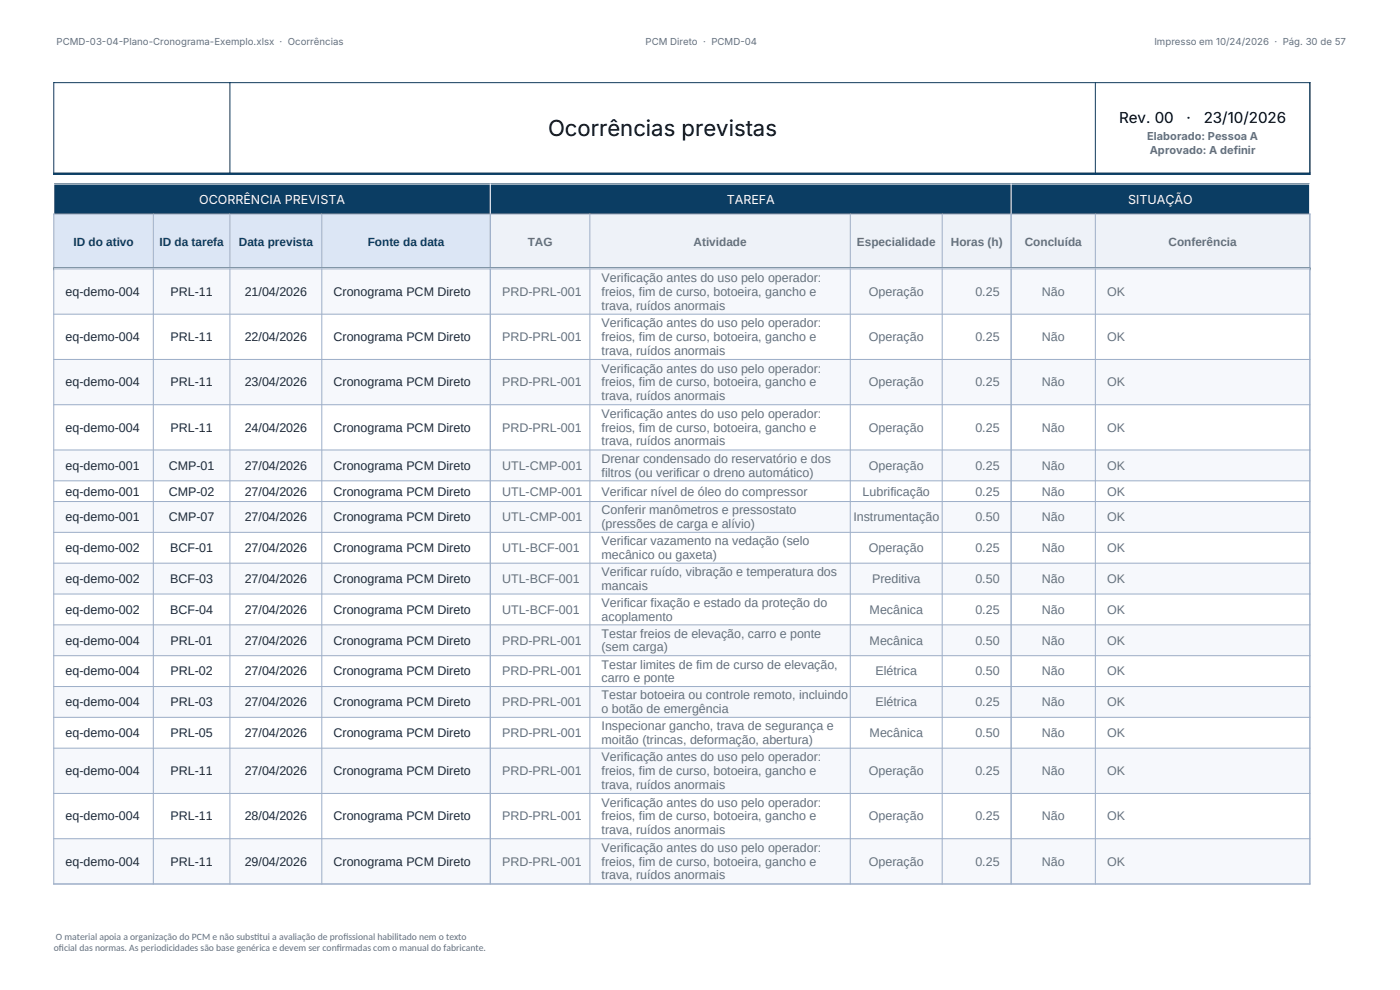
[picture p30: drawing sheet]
<svg xmlns="http://www.w3.org/2000/svg" width="297mm" height="210mm" viewBox="0 0 297 210" stroke-linecap="round" stroke-linejoin="round" font-family="sans-serif">
<defs><g id="words">
<text font-size="4.7" x="116.3" y="28.9">Ocorrências previstas</text>
<g font-size="3.2">
<text x="237.4" y="26.1">Rev. 00</text>
<text x="251.7" y="26.1">·</text>
<text x="255.4" y="26.1">23/10/2026</text>
</g>
<g font-size="2.6" fill="#fff">
<text x="42.3" y="43.2">OCORRÊNCIA PREVISTA</text>
<text x="154.2" y="43.2">TAREFA</text>
<text x="239.3" y="43.2">SITUAÇÃO</text>
</g>
<g font-size="2.6" fill="#64717d">
<text x="127.6" y="59.8">Verificação antes do uso pelo operador:</text>
<text x="106.5" y="62.8">PRD-PRL-001</text>
<text x="127.6" y="62.8">freios, fim de curso, botoeira, gancho e</text>
<text x="127.6" y="65.7">trava, ruídos anormais</text>
<text x="184.3" y="62.8">Operação</text>
<text x="206.9" y="62.8">0.25</text>
<text x="221" y="62.8">Não</text>
<text x="234.9" y="62.8">OK</text>
<text x="127.6" y="69.4">Verificação antes do uso pelo operador:</text>
<text x="106.5" y="72.4">PRD-PRL-001</text>
<text x="127.6" y="72.4">freios, fim de curso, botoeira, gancho e</text>
<text x="127.6" y="75.3">trava, ruídos anormais</text>
<text x="184.3" y="72.4">Operação</text>
<text x="206.9" y="72.4">0.25</text>
<text x="221" y="72.4">Não</text>
<text x="234.9" y="72.4">OK</text>
<text x="106.5" y="82">PRD-PRL-001</text>
<text x="127.6" y="79">Verificação antes do uso pelo operador:</text>
<text x="127.6" y="82">freios, fim de curso, botoeira, gancho e</text>
<text x="184.3" y="82">Operação</text>
<text x="206.9" y="82">0.25</text>
<text x="221" y="82">Não</text>
<text x="234.9" y="82">OK</text>
<text x="127.6" y="84.9">trava, ruídos anormais</text>
<text x="127.6" y="88.6">Verificação antes do uso pelo operador:</text>
<text x="106.5" y="91.6">PRD-PRL-001</text>
<text x="127.6" y="91.6">freios, fim de curso, botoeira, gancho e</text>
<text x="127.6" y="94.5">trava, ruídos anormais</text>
<text x="184.3" y="91.6">Operação</text>
<text x="206.9" y="91.6">0.25</text>
<text x="221" y="91.6">Não</text>
<text x="234.9" y="91.6">OK</text>
<text x="106.5" y="99.7">UTL-CMP-001</text>
<text x="127.6" y="98.2">Drenar condensado do reservatório e dos</text>
<text x="127.6" y="101.1">filtros (ou verificar o dreno automático)</text>
<text x="184.3" y="99.7">Operação</text>
<text x="206.9" y="99.7">0.25</text>
<text x="221" y="99.7">Não</text>
<text x="234.9" y="99.7">OK</text>
<text x="106.5" y="105.1">UTL-CMP-001</text>
<text x="127.6" y="105.1">Verificar nível de óleo do compressor</text>
<text x="183" y="105.1">Lubrificação</text>
<text x="206.9" y="105.1">0.25</text>
<text x="221" y="105.1">Não</text>
<text x="234.9" y="105.1">OK</text>
<text x="106.5" y="110.6">UTL-CMP-001</text>
<text x="127.6" y="109.1">Conferir manômetros e pressostato</text>
<text x="127.6" y="112">(pressões de carga e alívio)</text>
<text x="181" y="110.6">Instrumentação</text>
<text x="206.9" y="110.6">0.50</text>
<text x="221" y="110.6">Não</text>
<text x="234.9" y="110.6">OK</text>
<text x="106.5" y="117.1">UTL-BCF-001</text>
<text x="127.6" y="115.7">Verificar vazamento na vedação (selo</text>
<text x="127.6" y="118.6">mecânico ou gaxeta)</text>
<text x="184.3" y="117.1">Operação</text>
<text x="206.9" y="117.1">0.25</text>
<text x="221" y="117.1">Não</text>
<text x="234.9" y="117.1">OK</text>
<text x="106.5" y="123.7">UTL-BCF-001</text>
<text x="127.6" y="122.2">Verificar ruído, vibração e temperatura dos</text>
<text x="127.6" y="125.1">mancais</text>
<text x="185" y="123.7">Preditiva</text>
<text x="206.9" y="123.7">0.50</text>
<text x="221" y="123.7">Não</text>
<text x="234.9" y="123.7">OK</text>
<text x="106.5" y="130.2">UTL-BCF-001</text>
<text x="127.6" y="128.7">Verificar fixação e estado da proteção do</text>
<text x="127.6" y="131.7">acoplamento</text>
<text x="184.5" y="130.2">Mecânica</text>
<text x="206.9" y="130.2">0.25</text>
<text x="221" y="130.2">Não</text>
<text x="234.9" y="130.2">OK</text>
<text x="106.5" y="136.7">PRD-PRL-001</text>
<text x="127.6" y="135.3">Testar freios de elevação, carro e ponte</text>
<text x="184.5" y="136.7">Mecânica</text>
<text x="206.9" y="136.7">0.50</text>
<text x="221" y="136.7">Não</text>
<text x="234.9" y="136.7">OK</text>
<text x="106.5" y="143.3">PRD-PRL-001</text>
<text x="127.6" y="138.2">(sem carga)</text>
<text x="127.6" y="141.8">Testar limites de fim de curso de elevação,</text>
<text x="185.7" y="143.3">Elétrica</text>
<text x="206.9" y="143.3">0.50</text>
<text x="221" y="143.3">Não</text>
<text x="234.9" y="143.3">OK</text>
<text x="106.5" y="149.8">PRD-PRL-001</text>
<text x="127.6" y="144.7">carro e ponte</text>
<text x="127.6" y="148.4">Testar botoeira ou controle remoto, incluindo</text>
<text x="185.7" y="149.8">Elétrica</text>
<text x="206.9" y="149.8">0.25</text>
<text x="221" y="149.8">Não</text>
<text x="234.9" y="149.8">OK</text>
<text x="127.6" y="151.3">o botão de emergência</text>
<text x="127.6" y="154.9">Inspecionar gancho, trava de segurança e</text>
<text x="106.5" y="156.4">PRD-PRL-001</text>
<text x="127.6" y="157.8">moitão (trincas, deformação, abertura)</text>
<text x="127.6" y="161.5">Verificação antes do uso pelo operador:</text>
<text x="184.5" y="156.4">Mecânica</text>
<text x="206.9" y="156.4">0.50</text>
<text x="221" y="156.4">Não</text>
<text x="234.9" y="156.4">OK</text>
<text x="106.5" y="164.4">PRD-PRL-001</text>
<text x="127.6" y="164.4">freios, fim de curso, botoeira, gancho e</text>
<text x="127.6" y="167.4">trava, ruídos anormais</text>
<text x="184.3" y="164.4">Operação</text>
<text x="206.9" y="164.4">0.25</text>
<text x="221" y="164.4">Não</text>
<text x="234.9" y="164.4">OK</text>
<text x="127.6" y="171.1">Verificação antes do uso pelo operador:</text>
<text x="106.5" y="174">PRD-PRL-001</text>
<text x="127.6" y="174">freios, fim de curso, botoeira, gancho e</text>
<text x="127.6" y="177">trava, ruídos anormais</text>
<text x="184.3" y="174">Operação</text>
<text x="206.9" y="174">0.25</text>
<text x="221" y="174">Não</text>
<text x="234.9" y="174">OK</text>
<text x="106.5" y="183.6">PRD-PRL-001</text>
<text x="127.6" y="180.7">Verificação antes do uso pelo operador:</text>
<text x="127.6" y="183.6">freios, fim de curso, botoeira, gancho e</text>
<text x="184.3" y="183.6">Operação</text>
<text x="206.9" y="183.6">0.25</text>
<text x="221" y="183.6">Não</text>
<text x="234.9" y="183.6">OK</text>
<text x="127.6" y="186.6">trava, ruídos anormais</text>
</g>
<g font-size="2.6" fill="#1f2937">
<text x="13.9" y="62.8">eq-demo-004</text>
<text x="36.2" y="62.8">PRL-11</text>
<text x="51.9" y="62.8">21/04/2026</text>
<text x="70.8" y="62.8">Cronograma PCM Direto</text>
<text x="13.9" y="72.4">eq-demo-004</text>
<text x="36.2" y="72.4">PRL-11</text>
<text x="51.9" y="72.4">22/04/2026</text>
<text x="70.8" y="72.4">Cronograma PCM Direto</text>
<text x="13.9" y="82">eq-demo-004</text>
<text x="36.2" y="82">PRL-11</text>
<text x="51.9" y="82">23/04/2026</text>
<text x="70.8" y="82">Cronograma PCM Direto</text>
<text x="13.9" y="91.6">eq-demo-004</text>
<text x="36.2" y="91.6">PRL-11</text>
<text x="51.9" y="91.6">24/04/2026</text>
<text x="70.8" y="91.6">Cronograma PCM Direto</text>
<text x="13.9" y="99.7">eq-demo-001</text>
<text x="35.8" y="99.7">CMP-01</text>
<text x="51.9" y="99.7">27/04/2026</text>
<text x="70.8" y="99.7">Cronograma PCM Direto</text>
<text x="13.9" y="105.1">eq-demo-001</text>
<text x="35.8" y="105.1">CMP-02</text>
<text x="51.9" y="105.1">27/04/2026</text>
<text x="70.8" y="105.1">Cronograma PCM Direto</text>
<text x="13.9" y="110.6">eq-demo-001</text>
<text x="35.8" y="110.6">CMP-07</text>
<text x="51.9" y="110.6">27/04/2026</text>
<text x="70.8" y="110.6">Cronograma PCM Direto</text>
<text x="13.9" y="117.1">eq-demo-002</text>
<text x="36.1" y="117.1">BCF-01</text>
<text x="51.9" y="117.1">27/04/2026</text>
<text x="70.8" y="117.1">Cronograma PCM Direto</text>
<text x="13.9" y="123.7">eq-demo-002</text>
<text x="36.1" y="123.7">BCF-03</text>
<text x="51.9" y="123.7">27/04/2026</text>
<text x="70.8" y="123.7">Cronograma PCM Direto</text>
<text x="13.9" y="130.2">eq-demo-002</text>
<text x="36.1" y="130.2">BCF-04</text>
<text x="51.9" y="130.2">27/04/2026</text>
<text x="70.8" y="130.2">Cronograma PCM Direto</text>
<text x="13.9" y="136.7">eq-demo-004</text>
<text x="36.2" y="136.7">PRL-01</text>
<text x="51.9" y="136.7">27/04/2026</text>
<text x="70.8" y="136.7">Cronograma PCM Direto</text>
<text x="13.9" y="143.3">eq-demo-004</text>
<text x="36.2" y="143.3">PRL-02</text>
<text x="51.9" y="143.3">27/04/2026</text>
<text x="70.8" y="143.3">Cronograma PCM Direto</text>
<text x="13.9" y="149.8">eq-demo-004</text>
<text x="36.2" y="149.8">PRL-03</text>
<text x="51.9" y="149.8">27/04/2026</text>
<text x="70.8" y="149.8">Cronograma PCM Direto</text>
<text x="13.9" y="156.4">eq-demo-004</text>
<text x="36.2" y="156.4">PRL-05</text>
<text x="51.9" y="156.4">27/04/2026</text>
<text x="70.8" y="156.4">Cronograma PCM Direto</text>
<text x="13.9" y="164.4">eq-demo-004</text>
<text x="36.2" y="164.4">PRL-11</text>
<text x="51.9" y="164.4">27/04/2026</text>
<text x="70.8" y="164.4">Cronograma PCM Direto</text>
<text x="13.9" y="174">eq-demo-004</text>
<text x="36.2" y="174">PRL-11</text>
<text x="51.9" y="174">28/04/2026</text>
<text x="70.8" y="174">Cronograma PCM Direto</text>
<text x="13.9" y="183.6">eq-demo-004</text>
<text x="36.2" y="183.6">PRL-11</text>
<text x="51.9" y="183.6">29/04/2026</text>
<text x="70.8" y="183.6">Cronograma PCM Direto</text>
</g>
<g font-size="2.5" fill="#0b3d63">
<text x="15.6" y="52.1">ID do ativo</text>
<text x="33.8" y="52.1">ID da tarefa</text>
<text x="50.7" y="52.1">Data prevista</text>
<text x="78" y="52.1">Fonte da data</text>
</g>
<g font-size="2.5" fill="#64717d">
<text x="112" y="52.1">TAG</text>
<text x="147.1" y="52.1">Atividade</text>
<text x="181.8" y="52.1">Especialidade</text>
<text x="201.7" y="52.1">Horas (h)</text>
<text x="217.4" y="52.1">Concluída</text>
<text x="247.9" y="52.1">Conferência</text>
</g>
<g font-size="2.3" fill="#64717d">
<text x="243.4" y="29.8">Elaborado: Pessoa A</text>
<text x="243.9" y="32.6">Aprovado: A definir</text>
</g>
<g font-size="2" fill="#64717d">
<text x="12" y="9.6">PCMD-03-04-Plano-Cronograma-Exemplo.xlsx · Ocorrências</text>
<text x="136.9" y="9.6">PCM Direto · PCMD-04</text>
<text x="244.9" y="9.6">Impresso em 10/24/2026 · Pág. 30 de 57</text>
<text x="11.4" y="201.8">of</text>
<text x="11.9" y="199.3">O material apoia a organização do PCM e não subst</text>
<text x="12.5" y="201.8">icial das normas. As periodicidades são base genérica e devem ser conf</text>
<text x="53.9" y="199.3">itui a avaliação de prof</text>
<text x="71.4" y="201.8">irmadas com o manual do fabricante.</text>
<text x="72.8" y="199.3">issional habilitado nem o texto</text>
</g>
</g></defs>
<path d="M11.4 39h266.5v6.4h-266.5z" fill-rule="evenodd" fill="#0b3d63"/>
<path d="M11.4 45.4h92.6v11.6h-92.6z" fill-rule="evenodd" fill="#dce6f5"/>
<path d="M104 45.4h173.9v11.6h-173.9z" fill-rule="evenodd" fill="#eef2f8"/>
<path d="M11.3 17.5h266.7M11.4 17.4v19.7M48.8 17.4v19.7M232.4 17.4v19.7M277.9 17.4v19.7" fill="none" stroke="#0b3d63" stroke-width=".22"/>
<path d="M11.3 36.9h266.7M11.3 57h266.7" fill="none" stroke="#0b3d63" stroke-width=".51"/>
<path d="M11.3 39h266.7M11.4 38.9v6.6M104 38.9v6.6M214.5 38.9v6.6M277.9 38.9v6.6" fill="none" stroke="#fff" stroke-width=".22"/>
<path d="M11.3 45.4h266.7M11.4 45.3v12M32.5 45.3v12M48.8 45.3v12M68.3 45.3v12M104 45.3v12M125.1 45.3v12M180.4 45.3v12M199.9 45.3v12M214.5 45.3v12M232.4 45.3v12M277.9 45.3v12" fill="none" stroke="#9fb0c9" stroke-width=".22"/>
<g fill="#f6f8fc">
<path d="M11.4 57h266.5v9.6h-266.5z" fill-rule="evenodd"/>
<path d="M11.4 76.2h266.5v9.6h-266.5z" fill-rule="evenodd"/>
<path d="M11.4 95.4h266.5v6.6h-266.5z" fill-rule="evenodd"/>
<path d="M11.4 106.4h266.5v6.5h-266.5z" fill-rule="evenodd"/>
<path d="M11.4 119.4h266.5v6.6h-266.5z" fill-rule="evenodd"/>
<path d="M11.4 132.5h266.5v6.6h-266.5z" fill-rule="evenodd"/>
<path d="M11.4 145.6h266.5v6.6h-266.5z" fill-rule="evenodd"/>
<path d="M11.4 158.7h266.5v9.6h-266.5z" fill-rule="evenodd"/>
<path d="M11.4 177.9h266.5v9.6h-266.5z" fill-rule="evenodd"/>
</g>
<g fill="none" stroke="#9fb0c9" stroke-width=".22">
<path d="M11.3 57h266.7M11.4 56.9v130.7M32.5 56.9v130.7M48.8 56.9v130.7M68.3 56.9v130.7M104 56.9v130.7M125.1 56.9v130.7M180.4 56.9v130.7M199.9 56.9v130.7M214.5 56.9v130.7M232.4 56.9v130.7M277.9 56.9v130.7"/>
<path d="M11.3 66.6h266.7M11.3 76.3h266.7M11.3 85.9h266.7M11.3 95.5h266.7M11.3 102h266.7M11.3 106.4h266.7M11.3 112.9h266.7M11.3 119.5h266.7M11.3 126h266.7M11.3 132.6h266.7M11.3 139.1h266.7M11.3 145.6h266.7"/>
<path d="M11.3 152.2h266.7M11.3 158.7h266.7M11.3 168.3h266.7M11.3 177.9h266.7M11.3 187.5h266.7"/>
</g>
<use href="#words"/>
</svg>
